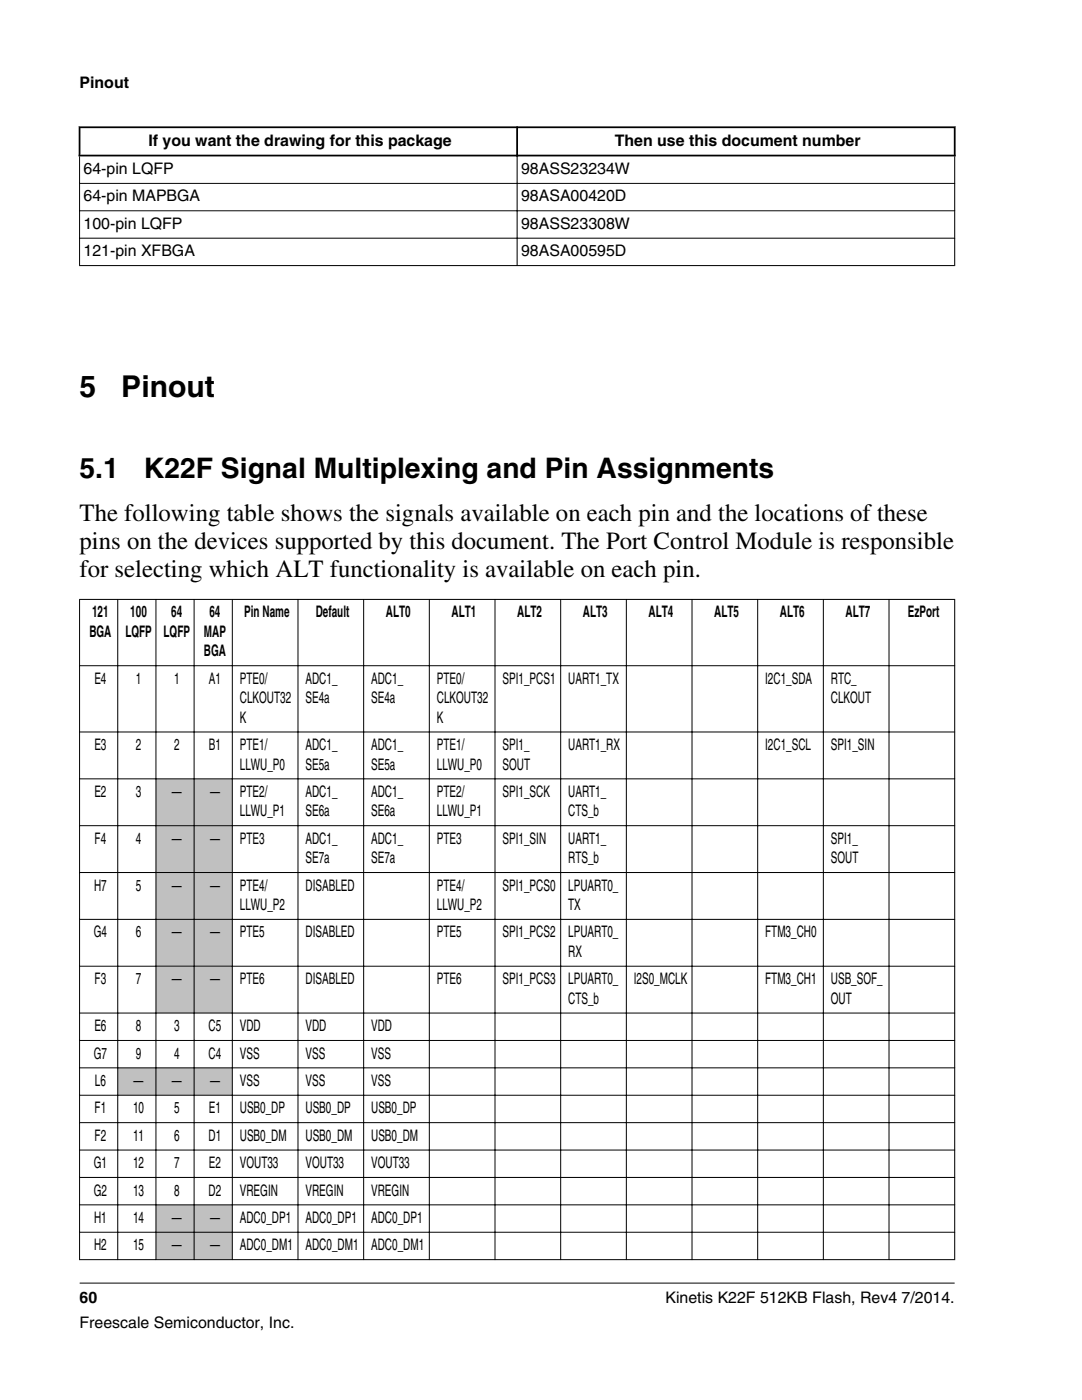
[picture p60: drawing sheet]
<svg xmlns="http://www.w3.org/2000/svg" width="216mm" height="279mm" viewBox="0 0 216 279" stroke-linecap="round" stroke-linejoin="round" font-family="sans-serif">
<defs><g id="words">
<g font-size="6">
<text x="15.9" y="79.2">5</text>
<text x="24.2" y="79.2">Pinout</text>
</g>
<g font-size="5.6">
<text x="15.9" y="95.3">5.1</text>
<text x="28.7" y="95.3">K22F Signal Multiplexing and Pin Assignments</text>
</g>
<g font-size="4.9">
<text x="15.9" y="103.9">The following table shows the signals available on each pin and the locations of these</text>
<text x="15.9" y="109.6">pins on the devices supported by this document. The Port Control Module is responsible</text>
<text x="15.9" y="115.2">for selecting which ALT functionality is available on each pin.</text>
</g>
<g font-size="3.2">
<text x="15.9" y="17.5">Pinout</text>
<text x="29.6" y="29.1">If you want the drawing for this package</text>
<text x="122.7" y="29.1">Then use this document number</text>
<text x="16.7" y="34.7">64-pin LQFP</text>
<text x="104" y="34.7">98ASS23234W</text>
<text x="16.7" y="40.2">64-pin MAPBGA</text>
<text x="104" y="40.2">98ASA00420D</text>
<text x="16.7" y="45.7">100-pin LQFP</text>
<text x="104" y="45.7">98ASS23308W</text>
<text x="16.7" y="51.1">121-pin XFBGA</text>
<text x="104" y="51.1">98ASA00595D</text>
<text x="18.4" y="123.2">121</text>
<text x="26" y="123.2">100</text>
<text x="34.2" y="123.2">64</text>
<text x="41.8" y="123.2">64</text>
<text x="48.7" y="123.2">Pin Name</text>
<text x="63" y="123.2">Default</text>
<text x="77" y="123.2">ALT0</text>
<text x="90.1" y="123.2">ALT1</text>
<text x="103.2" y="123.2">ALT2</text>
<text x="116.3" y="123.2">ALT3</text>
<text x="129.4" y="123.2">ALT4</text>
<text x="142.5" y="123.2">ALT5</text>
<text x="155.6" y="123.2">ALT6</text>
<text x="168.7" y="123.2">ALT7</text>
<text x="181.2" y="123.2">EzPort</text>
<text x="17.8" y="127.1">BGA</text>
<text x="25" y="127.1">LQFP</text>
<text x="32.6" y="127.1">LQFP</text>
<text x="40.7" y="127.1">MAP</text>
<text x="40.7" y="131">BGA</text>
<text x="18.8" y="136.5">E4</text>
<text x="27.1" y="136.5">1</text>
<text x="34.7" y="136.5">1</text>
<text x="41.7" y="136.5">A1</text>
<text x="47.9" y="136.5">PTE0/</text>
<text x="61" y="136.5">ADC1_</text>
<text x="74.1" y="136.5">ADC1_</text>
<text x="87.2" y="136.5">PTE0/</text>
<text x="100.3" y="136.5">SPI1_PCS1</text>
<text x="113.4" y="136.5">UART1_TX</text>
<text x="152.7" y="136.5">I2C1_SDA</text>
<text x="165.8" y="136.5">RTC_</text>
<text x="47.9" y="140.3">CLKOUT32</text>
<text x="61" y="140.3">SE4a</text>
<text x="74.1" y="140.3">SE4a</text>
<text x="87.2" y="140.3">CLKOUT32</text>
<text x="165.8" y="140.3">CLKOUT</text>
<text x="18.8" y="149.7">E3</text>
<text x="27.1" y="149.7">2</text>
<text x="34.7" y="149.7">2</text>
<text x="41.7" y="149.7">B1</text>
<text x="47.9" y="144.2">K</text>
<text x="47.9" y="149.7">PTE1/</text>
<text x="61" y="149.7">ADC1_</text>
<text x="74.1" y="149.7">ADC1_</text>
<text x="87.2" y="144.2">K</text>
<text x="87.2" y="149.7">PTE1/</text>
<text x="100.3" y="149.7">SPI1_</text>
<text x="113.4" y="149.7">UART1_RX</text>
<text x="152.7" y="149.7">I2C1_SCL</text>
<text x="165.8" y="149.7">SPI1_SIN</text>
<text x="47.9" y="153.6">LLWU_P0</text>
<text x="61" y="153.6">SE5a</text>
<text x="74.1" y="153.6">SE5a</text>
<text x="87.2" y="153.6">LLWU_P0</text>
<text x="100.3" y="153.6">SOUT</text>
<text x="18.8" y="159">E2</text>
<text x="27.1" y="159">3</text>
<text x="34.3" y="159">—</text>
<text x="41.9" y="159">—</text>
<text x="47.9" y="159">PTE2/</text>
<text x="61" y="159">ADC1_</text>
<text x="74.1" y="159">ADC1_</text>
<text x="87.2" y="159">PTE2/</text>
<text x="100.3" y="159">SPI1_SCK</text>
<text x="113.4" y="159">UART1_</text>
<text x="47.9" y="162.9">LLWU_P1</text>
<text x="61" y="162.9">SE6a</text>
<text x="74.1" y="162.9">SE6a</text>
<text x="87.2" y="162.9">LLWU_P1</text>
<text x="113.4" y="162.9">CTS_b</text>
<text x="18.9" y="168.4">F4</text>
<text x="27.1" y="168.4">4</text>
<text x="34.3" y="168.4">—</text>
<text x="41.9" y="168.4">—</text>
<text x="47.9" y="168.4">PTE3</text>
<text x="61" y="168.4">ADC1_</text>
<text x="61" y="172.3">SE7a</text>
<text x="74.1" y="168.4">ADC1_</text>
<text x="74.1" y="172.3">SE7a</text>
<text x="87.2" y="168.4">PTE3</text>
<text x="100.3" y="168.4">SPI1_SIN</text>
<text x="113.4" y="168.4">UART1_</text>
<text x="113.4" y="172.3">RTS_b</text>
<text x="165.8" y="168.4">SPI1_</text>
<text x="165.8" y="172.3">SOUT</text>
<text x="18.8" y="177.7">H7</text>
<text x="27.1" y="177.7">5</text>
<text x="34.3" y="177.7">—</text>
<text x="41.9" y="177.7">—</text>
<text x="47.9" y="177.7">PTE4/</text>
<text x="61" y="177.7">DISABLED</text>
<text x="87.2" y="177.7">PTE4/</text>
<text x="100.3" y="177.7">SPI1_PCS0</text>
<text x="113.4" y="177.7">LPUART0_</text>
<text x="47.9" y="181.6">LLWU_P2</text>
<text x="87.2" y="181.6">LLWU_P2</text>
<text x="113.4" y="181.6">TX</text>
<text x="18.7" y="187.1">G4</text>
<text x="27.1" y="187.1">6</text>
<text x="34.3" y="187.1">—</text>
<text x="41.9" y="187.1">—</text>
<text x="47.9" y="187.1">PTE5</text>
<text x="61" y="187.1">DISABLED</text>
<text x="87.2" y="187.1">PTE5</text>
<text x="100.3" y="187.1">SPI1_PCS2</text>
<text x="113.4" y="187.1">LPUART0_</text>
<text x="113.4" y="191">RX</text>
<text x="152.7" y="187.1">FTM3_CH0</text>
<text x="18.9" y="196.4">F3</text>
<text x="27.1" y="196.4">7</text>
<text x="34.3" y="196.4">—</text>
<text x="41.9" y="196.4">—</text>
<text x="47.9" y="196.4">PTE6</text>
<text x="61" y="196.4">DISABLED</text>
<text x="87.2" y="196.4">PTE6</text>
<text x="100.3" y="196.4">SPI1_PCS3</text>
<text x="113.4" y="196.4">LPUART0_</text>
<text x="126.5" y="196.4">I2S0_MCLK</text>
<text x="152.7" y="196.4">FTM3_CH1</text>
<text x="165.8" y="196.4">USB_SOF_</text>
<text x="113.4" y="200.3">CTS_b</text>
<text x="165.8" y="200.3">OUT</text>
<text x="18.8" y="205.8">E6</text>
<text x="27.1" y="205.8">8</text>
<text x="34.7" y="205.8">3</text>
<text x="41.6" y="205.8">C5</text>
<text x="47.9" y="205.8">VDD</text>
<text x="61" y="205.8">VDD</text>
<text x="74.1" y="205.8">VDD</text>
<text x="18.7" y="211.3">G7</text>
<text x="27.1" y="211.3">9</text>
<text x="34.7" y="211.3">4</text>
<text x="41.6" y="211.3">C4</text>
<text x="47.9" y="211.3">VSS</text>
<text x="61" y="211.3">VSS</text>
<text x="74.1" y="211.3">VSS</text>
<text x="18.9" y="216.7">L6</text>
<text x="26.7" y="216.7">—</text>
<text x="34.3" y="216.7">—</text>
<text x="41.9" y="216.7">—</text>
<text x="47.9" y="216.7">VSS</text>
<text x="61" y="216.7">VSS</text>
<text x="74.1" y="216.7">VSS</text>
<text x="18.9" y="222.2">F1</text>
<text x="18.9" y="227.7">F2</text>
<text x="26.6" y="222.2">10</text>
<text x="26.6" y="227.7">11</text>
<text x="34.7" y="222.2">5</text>
<text x="34.7" y="227.7">6</text>
<text x="41.6" y="227.7">D1</text>
<text x="41.7" y="222.2">E1</text>
<text x="47.9" y="222.2">USB0_DP</text>
<text x="47.9" y="227.7">USB0_DM</text>
<text x="61" y="222.2">USB0_DP</text>
<text x="61" y="227.7">USB0_DM</text>
<text x="74.1" y="222.2">USB0_DP</text>
<text x="74.1" y="227.7">USB0_DM</text>
<text x="18.7" y="233.1">G1</text>
<text x="26.6" y="233.1">12</text>
<text x="34.7" y="233.1">7</text>
<text x="41.7" y="233.1">E2</text>
<text x="47.9" y="233.1">VOUT33</text>
<text x="61" y="233.1">VOUT33</text>
<text x="74.1" y="233.1">VOUT33</text>
<text x="18.7" y="238.6">G2</text>
<text x="26.6" y="238.6">13</text>
<text x="34.7" y="238.6">8</text>
<text x="41.6" y="238.6">D2</text>
<text x="47.9" y="238.6">VREGIN</text>
<text x="61" y="238.6">VREGIN</text>
<text x="74.1" y="238.6">VREGIN</text>
<text x="18.8" y="244.1">H1</text>
<text x="26.6" y="244.1">14</text>
<text x="34.3" y="244.1">—</text>
<text x="41.9" y="244.1">—</text>
<text x="47.9" y="244.1">ADC0_DP1</text>
<text x="61" y="244.1">ADC0_DP1</text>
<text x="74.1" y="244.1">ADC0_DP1</text>
<text x="18.8" y="249.5">H2</text>
<text x="26.6" y="249.5">15</text>
<text x="34.3" y="249.5">—</text>
<text x="41.9" y="249.5">—</text>
<text x="47.9" y="249.5">ADC0_DM1</text>
<text x="61" y="249.5">ADC0_DM1</text>
<text x="74.1" y="249.5">ADC0_DM1</text>
<text x="15.9" y="260">60</text>
<text x="132.8" y="260">Kinetis K22F 512KB Flash, Rev4 7/2014.</text>
<text x="15.9" y="265">Freescale Semiconductor, Inc.</text>
</g>
</g></defs>
<path d="M15.7 25.4h175M15.7 31h175M15.9 25.2v6M103.2 25.2v6M190.5 25.2v6" fill="none" stroke="#000" stroke-width=".35"/>
<path d="M15.8 36.6h174.8M15.9 31.2v21.9M103.2 30.8v22.3M190.5 31.2v21.9M15.8 42.1h174.8M15.8 47.5h174.8M15.8 53h174.8" fill="none" stroke="#000" stroke-width=".2"/>
<path d="M15.9 119.6h174.6v131.8h-174.6z" fill-rule="evenodd" fill="#fff"/>
<g fill="#c0c0c0">
<path d="M31.2 155.5h7.4v9.2h-7.4z" fill-rule="evenodd"/>
<path d="M38.8 155.5h7.5v9.2h-7.5z" fill-rule="evenodd"/>
<path d="M31.2 164.9h7.4v9.1h-7.4z" fill-rule="evenodd"/>
<path d="M38.8 164.9h7.5v9.1h-7.5z" fill-rule="evenodd"/>
<path d="M31.2 174.2h7.4v9.2h-7.4z" fill-rule="evenodd"/>
<path d="M38.8 174.2h7.5v9.2h-7.5z" fill-rule="evenodd"/>
<path d="M31.2 183.6h7.4v9.1h-7.4z" fill-rule="evenodd"/>
<path d="M38.8 183.6h7.5v9.1h-7.5z" fill-rule="evenodd"/>
<path d="M31.2 192.9h7.4v9.2h-7.4z" fill-rule="evenodd"/>
<path d="M38.8 192.9h7.5v9.2h-7.5z" fill-rule="evenodd"/>
<path d="M23.6 213.2h7.4v5.3h-7.4z" fill-rule="evenodd"/>
<path d="M31.2 213.2h7.4v5.3h-7.4z" fill-rule="evenodd"/>
<path d="M38.8 213.2h7.5v5.3h-7.5z" fill-rule="evenodd"/>
<path d="M31.2 240.5h7.4v5.3h-7.4z" fill-rule="evenodd"/>
<path d="M38.8 240.5h7.5v5.3h-7.5z" fill-rule="evenodd"/>
<path d="M31.2 246h7.4v5.3h-7.4z" fill-rule="evenodd"/>
<path d="M38.8 246h7.5v5.3h-7.5z" fill-rule="evenodd"/>
</g>
<g fill="none" stroke="#000" stroke-width=".2">
<path d="M15.8 119.6h174.8M15.9 119.5v132M23.5 119.5v132M31.1 119.5v132M38.7 119.5v132M46.4 119.5v132M59.5 119.5v132M72.6 119.5v132M85.7 119.5v132M98.8 119.5v132M111.9 119.5v132M125 119.5v132"/>
<path d="M138.1 119.5v132M151.2 119.5v132M164.3 119.5v132M177.4 119.5v132M190.5 119.5v132M15.8 132.9h174.8M15.8 146.1h174.8M15.8 155.4h174.8M15.8 164.8h174.8M15.8 174.1h174.8M15.8 183.5h174.8M15.8 192.8h174.8"/>
<path d="M15.8 202.2h174.8M15.8 207.6h174.8M15.8 213.1h174.8M15.8 218.6h174.8M15.8 224h174.8M15.8 229.5h174.8M15.8 235h174.8M15.8 240.5h174.8M15.8 245.9h174.8M15.8 251.4h174.8M15.9 256.1h174.6"/>
</g>
<use href="#words"/>
</svg>
